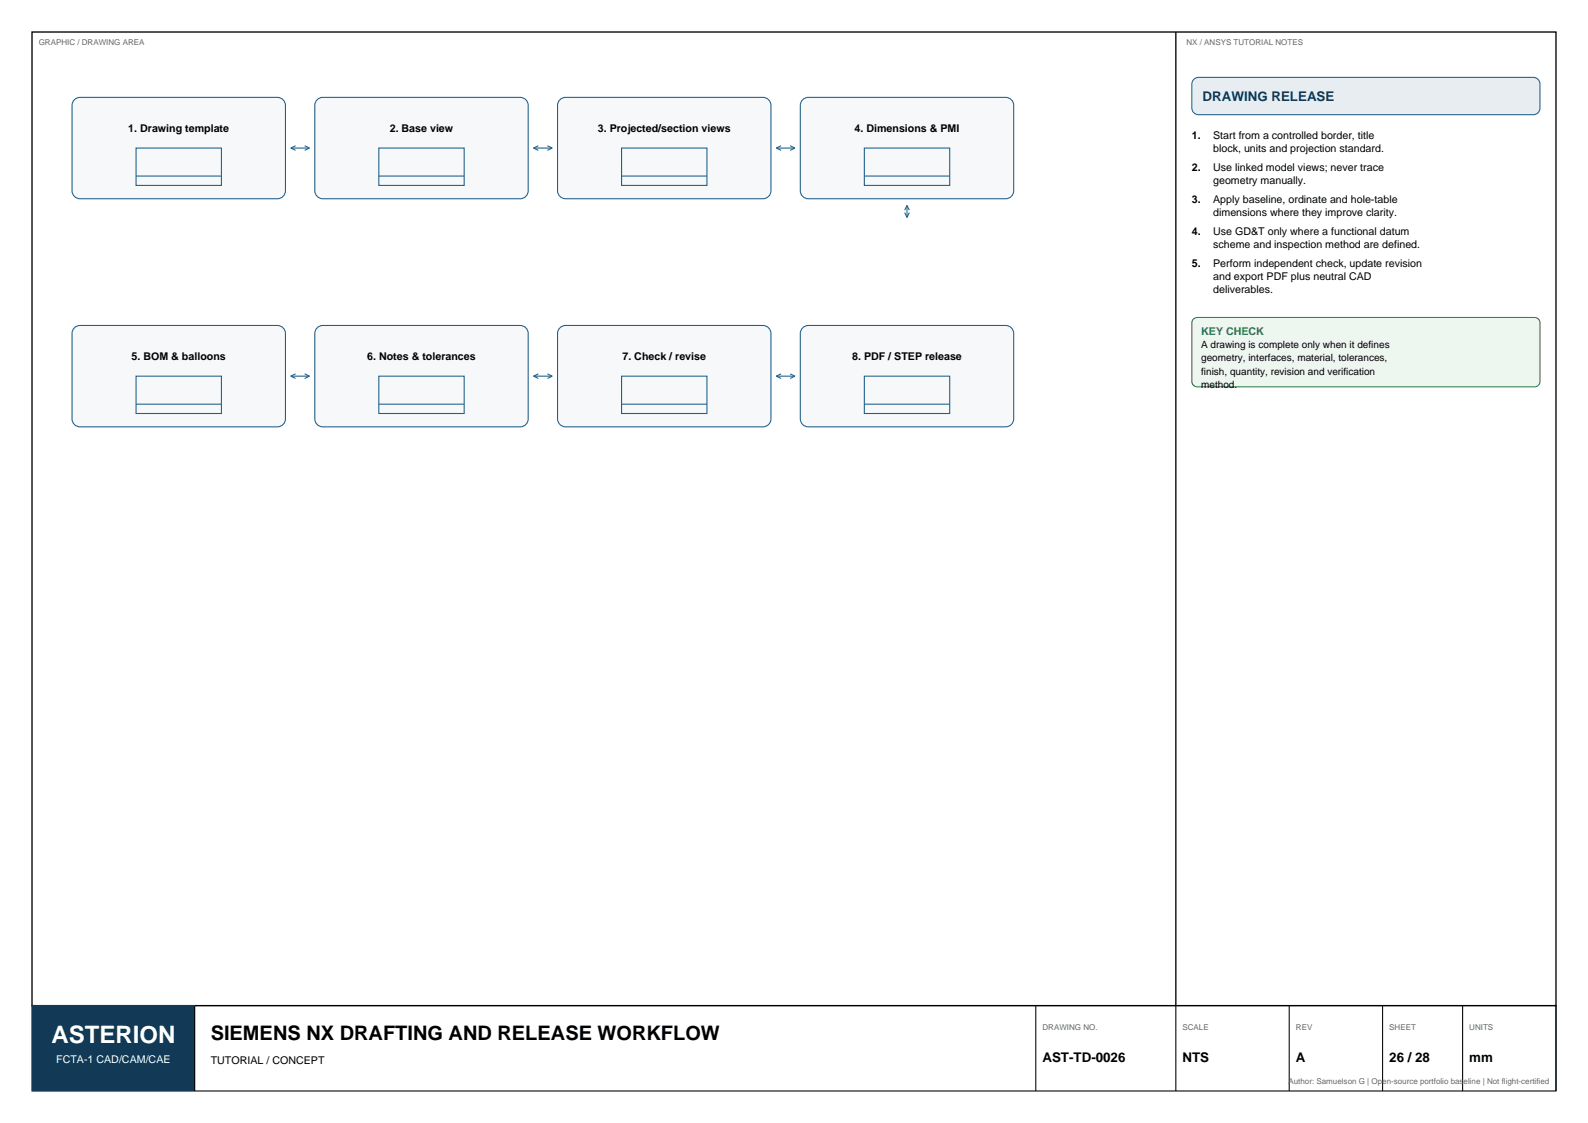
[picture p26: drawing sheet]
<svg xmlns="http://www.w3.org/2000/svg" width="420mm" height="297mm" viewBox="0 0 420 297" stroke-linecap="round" stroke-linejoin="round" font-family="sans-serif">
<defs><g id="words">
<text font-size="6.3" fill="#fff" x="13.6" y="275.8">ASTERION</text>
<text font-size="5.3" x="55.7" y="275.1">SIEMENS NX DRAFTING AND RELEASE WORKFLOW</text>
<text font-size="3.5" fill="#123a56" x="318" y="26.8">DRAWING RELEASE</text>
<g font-size="3.5">
<text x="275.7" y="280.8">AST-TD-0026</text>
<text x="312.8" y="280.8">NTS</text>
<text x="342.7" y="280.8">A</text>
<text x="367.4" y="280.8">26 / 28</text>
<text x="388.6" y="280.8">mm</text>
</g>
<g font-size="2.8">
<text x="33.9" y="34.9">1. Drawing template</text>
<text x="103.1" y="34.9">2. Base view</text>
<text x="158.1" y="34.9">3. Projected/section views</text>
<text x="226" y="34.9">4. Dimensions &amp; PMI</text>
<text x="315.2" y="36.7">1.</text>
<text x="320.9" y="36.7">Start from a controlled border, title</text>
<text x="320.9" y="40.2">block, units and projection standard.</text>
<text x="315.2" y="45.2">2.</text>
<text x="320.9" y="45.2">Use linked model views; never trace</text>
<text x="315.2" y="53.6">3.</text>
<text x="320.9" y="48.7">geometry manually.</text>
<text x="320.9" y="53.6">Apply baseline, ordinate and hole-table</text>
<text x="320.9" y="57.2">dimensions where they improve clarity.</text>
<text x="315.2" y="62.1">4.</text>
<text x="320.9" y="62.1">Use GD&amp;T only where a functional datum</text>
<text x="320.9" y="65.6">scheme and inspection method are defined.</text>
<text x="315.2" y="70.6">5.</text>
<text x="320.9" y="70.6">Perform independent check, update revision</text>
<text x="320.9" y="74.1">and export PDF plus neutral CAD</text>
<text x="320.9" y="77.6">deliverables.</text>
<text x="34.8" y="95.2">5. BOM &amp; balloons</text>
<text x="97.1" y="95.2">6. Notes &amp; tolerances</text>
<text x="164.6" y="95.2">7. Check / revise</text>
<text x="225.4" y="95.2">8. PDF / STEP release</text>
<text x="55.7" y="281.5">TUTORIAL / CONCEPT</text>
</g>
<text font-size="2.8" fill="#2d7d46" x="317.7" y="88.5">KEY CHECK</text>
<text font-size="2.8" fill="#fff" x="14.9" y="281.1">FCTA-1 CAD/CAM/CAE</text>
<g font-size="2.6">
<text x="317.7" y="92.1">A drawing is complete only when it defines</text>
<text x="317.7" y="95.6">geometry, interfaces, material, tolerances,</text>
<text x="317.7" y="99.1">finish, quantity, revision and verification</text>
<text x="317.7" y="102.7">method.</text>
</g>
<g font-size="2.1" fill="#666">
<text x="10.2" y="12">GRAPHIC / DRAWING AREA</text>
<text x="313.8" y="12">NX / ANSYS TUTORIAL NOTES</text>
<text x="275.7" y="272.3">DRAWING NO.</text>
<text x="312.8" y="272.3">SCALE</text>
<text x="342.7" y="272.3">REV</text>
<text x="367.4" y="272.3">SHEET</text>
<text x="388.6" y="272.3">UNITS</text>
<text x="340.8" y="286.8">Author: Samuelson G | Open-source portfolio baseline | Not flight-certified</text>
</g>
</g></defs>
<path d="M8.5 8.5h403v257.5h-403zM311 8.5v257.5" fill="none" stroke="#000" stroke-width=".35"/>
<path d="M8.5 266h403v22.5h-403z" fill="none" stroke="#000" stroke-width=".28"/>
<path d="M8.5 266h43v22.5h-43z" fill-rule="evenodd" fill="#123a56"/>
<path d="M51.5 266v22.5M274 266v22.5M311 266v22.5M341 266v22.5M365.7 266v22.5M386.8 266v22.5M411.5 266v22.5" fill="none" stroke="#000" stroke-width=".28"/>
<path d="M19.7 26.4l.9-.6h.6h52.2a2.12 2.12 0 0 1 2.1 2.1v22.5a2.12 2.12 0 0 1-2.1 2.2h-52.2a2.12 2.12 0 0 1-2.2-2.2v-22.5l.1-.6z" fill-rule="evenodd" fill="#f6f8fa" stroke="#1f5f8b" stroke-width=".28"/>
<path d="M36 39.2h22.6v9.8h-22.6zM76.9 39.2h4.9M76.9 39.2l1.3 .6M78.2 38.5l-1.3 .7M80.6 38.5l1.2 .7M81.8 39.2l-1.2 .6M36 46.6h22.6" fill="none" stroke="#1f5f8b" stroke-width=".28"/>
<path d="M83.9 26.4l.9-.6h.6h52.2a2.12 2.12 0 0 1 2.1 2.1v22.5a2.12 2.12 0 0 1-2.1 2.2h-52.2a2.12 2.12 0 0 1-2.1-2.2v-22.5v-.6z" fill-rule="evenodd" fill="#f6f8fa" stroke="#1f5f8b" stroke-width=".28"/>
<path d="M100.2 39.2h22.6v9.8h-22.6zM141.1 39.2h4.9M141.1 39.2l1.3 .6M142.4 38.5l-1.3 .7M144.8 38.5l1.2 .7M146 39.2l-1.2 .6M100.2 46.6h22.6" fill="none" stroke="#1f5f8b" stroke-width=".28"/>
<path d="M148.1 26.4l.9-.6h.6h52.2a2.12 2.12 0 0 1 2.1 2.1v22.5a2.12 2.12 0 0 1-2.1 2.2h-52.2a2.12 2.12 0 0 1-2.1-2.2v-22.5v-.6z" fill-rule="evenodd" fill="#f6f8fa" stroke="#1f5f8b" stroke-width=".28"/>
<path d="M164.4 39.2h22.6v9.8h-22.6zM205.3 39.2h5M205.3 39.2l1.3 .6M206.6 38.5l-1.3 .7M209 38.5l1.3 .7M210.3 39.2l-1.3 .6M164.4 46.6h22.6" fill="none" stroke="#1f5f8b" stroke-width=".28"/>
<path d="M212.3 26.4l.9-.6h.6h52.2a2.12 2.12 0 0 1 2.1 2.1v22.5a2.12 2.12 0 0 1-2.1 2.2h-52.2a2.12 2.12 0 0 1-2.1-2.2v-22.5v-.6z" fill-rule="evenodd" fill="#f6f8fa" stroke="#1f5f8b" stroke-width=".28"/>
<path d="M228.6 39.2h22.6v9.8h-22.6zM228.6 46.6h22.6M239.3 56.2l.6 1.3M239.9 54.3v3.2M239.9 54.3l-.6 1.3M239.9 54.3l.6 1.3M240.5 56.2l-.6 1.3" fill="none" stroke="#1f5f8b" stroke-width=".28"/>
<path d="M19.7 86.7l.9-.5 .6-.1h52.2a2.12 2.12 0 0 1 2.1 2.1v22.6a2.12 2.12 0 0 1-2.1 2.1h-52.2a2.12 2.12 0 0 1-2.2-2.1v-22.6l.1-.6z" fill-rule="evenodd" fill="#f6f8fa" stroke="#1f5f8b" stroke-width=".28"/>
<path d="M36 99.5h22.6v9.9h-22.6zM76.9 99.5h4.9M76.9 99.5l1.3 .6M78.2 98.9l-1.3 .6M80.6 98.9l1.2 .6M81.8 99.5l-1.2 .6M36 106.9h22.6" fill="none" stroke="#1f5f8b" stroke-width=".28"/>
<path d="M83.9 86.7l.9-.5 .6-.1h52.2a2.12 2.12 0 0 1 2.1 2.1v22.6a2.12 2.12 0 0 1-2.1 2.1h-52.2a2.12 2.12 0 0 1-2.1-2.1v-22.6v-.6z" fill-rule="evenodd" fill="#f6f8fa" stroke="#1f5f8b" stroke-width=".28"/>
<path d="M100.2 99.5h22.6v9.9h-22.6zM141.1 99.5h4.9M141.1 99.5l1.3 .6M142.4 98.9l-1.3 .6M144.8 98.9l1.2 .6M146 99.5l-1.2 .6M100.2 106.9h22.6" fill="none" stroke="#1f5f8b" stroke-width=".28"/>
<path d="M148.1 86.7l.9-.5 .6-.1h52.2a2.12 2.12 0 0 1 2.1 2.1v22.6a2.12 2.12 0 0 1-2.1 2.1h-52.2a2.12 2.12 0 0 1-2.1-2.1v-22.6v-.6z" fill-rule="evenodd" fill="#f6f8fa" stroke="#1f5f8b" stroke-width=".28"/>
<path d="M164.4 99.5h22.6v9.9h-22.6zM205.3 99.5h5M205.3 99.5l1.3 .6M206.6 98.9l-1.3 .6M209 98.9l1.3 .6M210.3 99.5l-1.3 .6M164.4 106.9h22.6" fill="none" stroke="#1f5f8b" stroke-width=".28"/>
<path d="M212.3 86.7l.9-.5 .6-.1h52.2a2.12 2.12 0 0 1 2.1 2.1v22.6a2.12 2.12 0 0 1-2.1 2.1h-52.2a2.12 2.12 0 0 1-2.1-2.1v-22.6v-.6z" fill-rule="evenodd" fill="#f6f8fa" stroke="#1f5f8b" stroke-width=".28"/>
<path d="M228.6 99.5h22.6v9.9h-22.6zM228.6 106.9h22.6" fill="none" stroke="#1f5f8b" stroke-width=".28"/>
<path d="M315.7 21l1.3-.5h88.5a1.76 1.76 0 0 1 1.8 1.7v6.4a1.76 1.76 0 0 1-1.8 1.7h-88.5a1.76 1.76 0 0 1-1.8-1.7v-6.4z" fill-rule="evenodd" fill="#e8edf2" stroke="#1f5f8b" stroke-width=".28"/>
<path d="M315.5 84.5l.7-.5h.4h89.3a1.41 1.41 0 0 1 1.4 1.4v15.5a1.41 1.41 0 0 1-1.4 1.4h-89.3a1.41 1.41 0 0 1-1.4-1.4v-15.5z" fill-rule="evenodd" fill="#edf7f0" stroke="#2d7d46" stroke-width=".28"/>
<use href="#words"/>
</svg>
